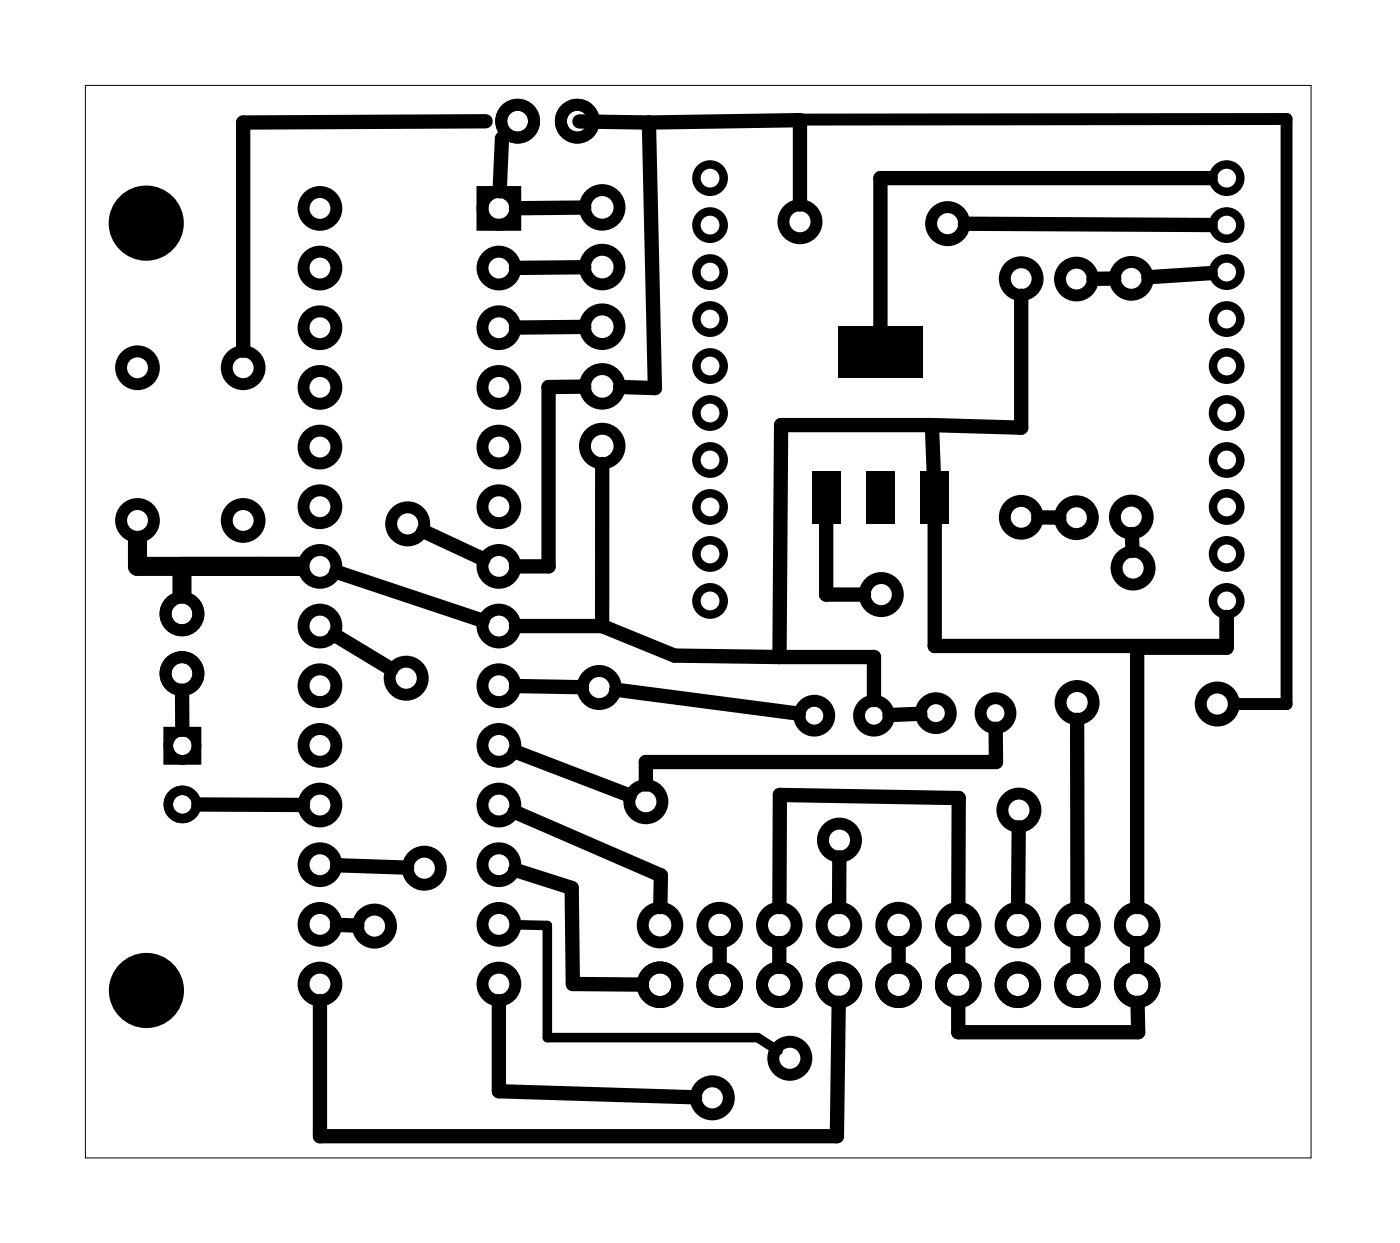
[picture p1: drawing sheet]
<svg xmlns="http://www.w3.org/2000/svg" width="60mm" height="53mm" viewBox="0 0 60 53" stroke-linecap="round" stroke-linejoin="round" font-family="sans-serif">
<path d="M3.6 3.6h52.2v45.7h-52.2z" fill="none" stroke="#000" stroke-width=".04"/>
<g fill="none" stroke="#000" stroke-width=".36">
<circle cx="30.2" cy="9.6" r=".58"/>
<circle cx="30.2" cy="11.6" r=".58"/>
<circle cx="30.2" cy="17.6" r=".58"/>
<circle cx="30.2" cy="7.6" r=".58"/>
<circle cx="30.2" cy="15.6" r=".58"/>
<circle cx="30.2" cy="13.6" r=".58"/>
<circle cx="30.2" cy="19.6" r=".58"/>
<circle cx="52.2" cy="11.6" r=".58"/>
<circle cx="52.2" cy="9.6" r=".58"/>
<circle cx="52.2" cy="17.6" r=".58"/>
<circle cx="52.2" cy="7.6" r=".58"/>
<circle cx="52.2" cy="15.6" r=".58"/>
<circle cx="52.2" cy="13.6" r=".58"/>
<circle cx="52.2" cy="19.6" r=".58"/>
<circle cx="30.2" cy="21.6" r=".58"/>
<circle cx="30.2" cy="23.6" r=".58"/>
<circle cx="30.2" cy="25.6" r=".58"/>
<circle cx="52.2" cy="21.6" r=".58"/>
<circle cx="52.2" cy="23.6" r=".58"/>
<circle cx="52.2" cy="25.6" r=".58"/>
</g>
<g fill="none" stroke="#000" stroke-width=".51">
<path d="M20.5 8.2h1.4v1.4h-1.4zM34.1 8.7l-.1-3.6h20.8v24.9h-2.2"/>
<circle cx="5.9" cy="15.7" r=".7"/>
<circle cx="10.4" cy="15.7" r=".7"/>
<circle cx="13.6" cy="8.9" r=".7"/>
<circle cx="13.6" cy="14" r=".7"/>
<circle cx="13.6" cy="19" r=".7"/>
<circle cx="13.6" cy="11.4" r=".7"/>
<circle cx="13.6" cy="16.5" r=".7"/>
<circle cx="21.2" cy="8.9" r=".7"/>
<circle cx="21.2" cy="14" r=".7"/>
<circle cx="21.2" cy="16.5" r=".7"/>
<circle cx="21.2" cy="11.4" r=".7"/>
<circle cx="21.2" cy="19" r=".7"/>
<circle cx="22" cy="5.2" r=".7"/>
<circle cx="24.6" cy="5.2" r=".7"/>
<circle cx="25.6" cy="19" r=".74"/>
<circle cx="25.6" cy="13.9" r=".74"/>
<circle cx="25.6" cy="16.4" r=".74"/>
<circle cx="25.6" cy="8.8" r=".74"/>
<circle cx="25.6" cy="11.4" r=".74"/>
<circle cx="34.1" cy="9.4" r=".7"/>
<circle cx="40.4" cy="9.5" r=".7"/>
<circle cx="43.5" cy="11.9" r=".7"/>
<circle cx="45.8" cy="11.9" r=".7"/>
<circle cx="48.2" cy="11.9" r=".7"/>
<circle cx="5.9" cy="22.2" r=".7"/>
<circle cx="7.7" cy="26.1" r=".7"/>
<circle cx="7.7" cy="28.7" r=".7"/>
<circle cx="10.4" cy="22.2" r=".7"/>
<circle cx="13.6" cy="34.3" r=".7"/>
<circle cx="13.6" cy="36.8" r=".7"/>
<circle cx="13.6" cy="39.4" r=".7"/>
<circle cx="13.6" cy="31.7" r=".7"/>
<circle cx="13.6" cy="29.2" r=".7"/>
<circle cx="13.6" cy="24.1" r=".7"/>
<circle cx="13.6" cy="26.7" r=".7"/>
<circle cx="13.6" cy="21.6" r=".7"/>
<circle cx="15.9" cy="39.4" r=".7"/>
<circle cx="17.3" cy="28.9" r=".7"/>
<circle cx="17.4" cy="22.3" r=".7"/>
<circle cx="18.1" cy="37" r=".7"/>
<circle cx="21.2" cy="36.8" r=".7"/>
<circle cx="21.2" cy="34.3" r=".7"/>
<circle cx="21.2" cy="31.7" r=".7"/>
<circle cx="21.2" cy="39.4" r=".7"/>
<circle cx="21.2" cy="29.2" r=".7"/>
<circle cx="21.2" cy="21.6" r=".7"/>
<circle cx="21.2" cy="24.1" r=".7"/>
<circle cx="21.2" cy="26.7" r=".7"/>
<circle cx="25.5" cy="29.3" r=".7"/>
<circle cx="27.5" cy="34.1" r=".7"/>
<circle cx="28.1" cy="39.4" r=".74"/>
<circle cx="30.6" cy="39.4" r=".74"/>
<circle cx="33.2" cy="39.4" r=".74"/>
<circle cx="34.7" cy="30.5" r=".64"/>
<circle cx="35.7" cy="39.4" r=".74"/>
<circle cx="35.7" cy="35.8" r=".7"/>
<circle cx="37.2" cy="30.5" r=".64"/>
<circle cx="37.5" cy="25.3" r=".7"/>
<circle cx="38.3" cy="39.4" r=".74"/>
<circle cx="39.9" cy="30.4" r=".64"/>
<circle cx="40.8" cy="39.4" r=".74"/>
<circle cx="42.4" cy="30.4" r=".64"/>
<circle cx="43.3" cy="39.4" r=".74"/>
<circle cx="43.4" cy="34.5" r=".7"/>
<circle cx="43.5" cy="22" r=".7"/>
<circle cx="45.8" cy="22" r=".7"/>
<circle cx="45.9" cy="29.9" r=".7"/>
<circle cx="45.9" cy="39.4" r=".74"/>
<circle cx="48.2" cy="22" r=".7"/>
<circle cx="48.3" cy="24.2" r=".7"/>
<circle cx="48.4" cy="39.4" r=".74"/>
<circle cx="51.8" cy="30" r=".7"/>
<circle cx="13.6" cy="41.9" r=".7"/>
<circle cx="21.2" cy="41.9" r=".7"/>
<circle cx="28.1" cy="41.9" r=".74"/>
<circle cx="30.3" cy="46.7" r=".7"/>
<circle cx="30.6" cy="41.9" r=".74"/>
<circle cx="33.2" cy="41.9" r=".74"/>
<circle cx="33.6" cy="45.1" r=".7"/>
<circle cx="35.7" cy="41.9" r=".74"/>
<circle cx="38.3" cy="41.9" r=".74"/>
<circle cx="40.8" cy="41.9" r=".74"/>
<circle cx="43.3" cy="41.9" r=".74"/>
<circle cx="45.9" cy="41.9" r=".74"/>
<circle cx="48.4" cy="41.9" r=".74"/>
</g>
<g fill="#000">
<circle cx="6.2" cy="9.5" r="1.6"/>
<circle cx="6.2" cy="42.2" r="1.6"/>
</g>
<g fill="none" stroke="#000" stroke-width=".4">
<path d="M7.2 31.1h1.2v1.2h-1.2z"/>
<circle cx="7.8" cy="34.2" r=".6"/>
<circle cx="7.8" cy="31.7" r=".6"/>
</g>
<path d="M35.7 13.9h3.6v2.2h-3.6zM34.6 20.1h1.2v2.2h-1.2zM36.9 20.1h1.2v2.2h-1.2zM39.2 20.1h1.2v2.2h-1.2z" fill="#000"/>
<g fill="none" stroke="#000" stroke-width=".61">
<path d="M20.7 5.2h-10.3v9.7M21.4 5.9l-.1 2.2M24.7 5.2h2.9M24.9 13.9h-2.9M24.9 11.4h-2.9M24.9 16.5h-1.5v7.6h-1.4M24.9 8.8l-2.9 .1M25.6 19.8v6.9M27.6 5.2l.3 11.3h-1.5M27.6 5.2l6.5-.1v3.6M39.7 18.1l.1 2.1M39.7 18.1h-6.4l-.1 9.9"/>
<path d="M41.1 9.5l10.5 .1M43.5 12.6v5.6l-3.8-.1M47.5 11.9h-.9M51.6 7.6h-14.1v6.4M51.6 11.6l-2.7 .2M7.8 29.4v1.7M8.5 34.2l4.4 .1M14.2 27l2.5 1.5M14.3 24.3l6.3 2.1M14.4 36.8l2.9 .1M14.4 39.4h.8M18 22.6l2.6 1.2"/>
<path d="M21.9 34.6l6.2 2.7v1.3M21.9 32l4.9 1.9M21.9 37l2.4 .8 .1 4.1h2.9M22 29.2l2.8 .1M22 26.7h3.6M25.6 26.7l3.1 1.2 4.5 .1M25.6 26.7h.1M26.2 29.4l7.8 1M33.2 38.6v-4.8l7.6 .2v4.6M33.2 28h4v1.8M35.2 22.1v3.2h1.6M35.7 36.5v2.1"/>
<path d="M39.2 30.4h-1.3M39.8 22.1v5.4h12.4M42.4 31v1.4h-14.9v1M43.4 35.2v3.4M44.2 22h.9M45.9 30.6v8M48.2 22.7v.7M52.2 26.3v1.3h-3.8v11M13.6 42.6v5.8h22l.1-5.7M21.2 42.6v3.9l8.4 .2M30.6 40.1v1.1M33.2 40.1v1.1"/>
<path d="M38.3 40.1v1.1M40.8 40.1v1.1M45.9 40.1v1.1M48.4 40.1v1.1M48.4 42.7l.1 1.2h-7.7v-1.2"/>
</g>
<path d="M5.9 23v1.1h6.9M7.7 24.1v1.2" fill="none" stroke="#000" stroke-width=".81"/>
<path d="M22 39.4h1.3v4.8h9l.8 .5" fill="none" stroke="#000" stroke-width=".41"/>
</svg>
